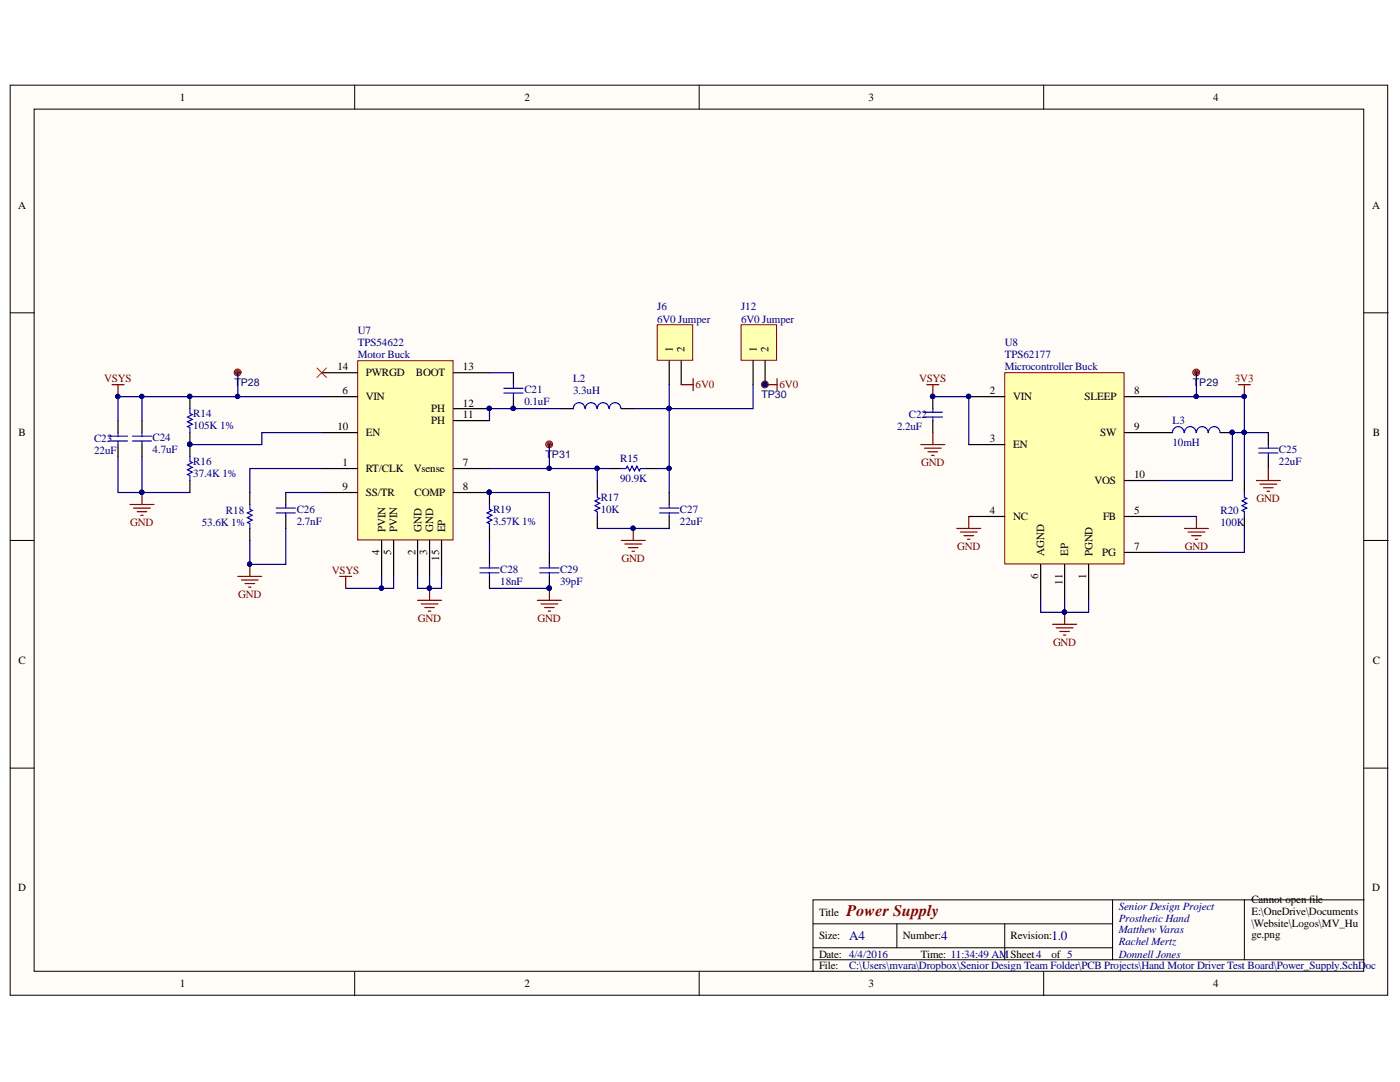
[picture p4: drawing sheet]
<svg xmlns="http://www.w3.org/2000/svg" width="279mm" height="216mm" viewBox="0 0 279 216" stroke-linecap="round" stroke-linejoin="round" font-family="sans-serif">
<defs><g id="words">
<text font-size="3.2" fill="#800000" x="169" y="182.7">Power Supply</text>
<g font-size="2.6" fill="#000080">
<text x="169.5" y="187.6">A4</text>
<text x="187.8" y="187.6">4</text>
<text x="209.8" y="187.6">1.0</text>
</g>
<g font-size="2.2">
<text x="35.9" y="20.1">1</text>
<text x="104.7" y="20.1">2</text>
<text x="173.4" y="20.1">3</text>
<text x="242.1" y="20.1">4</text>
<text x="3.6" y="41.6">A</text>
<text x="273.9" y="41.6">A</text>
<text x="134.3" y="70.3" transform="rotate(-90 134.3 70.3)">1</text>
<text x="136.6" y="70.3" transform="rotate(-90 136.6 70.3)">2</text>
<text x="151" y="70.3" transform="rotate(-90 151 70.3)">1</text>
<text x="153.4" y="70.3" transform="rotate(-90 153.4 70.3)">2</text>
<text x="67.3" y="73.9">14</text>
<text x="73" y="75.1">PWRGD</text>
<text x="83" y="75.1">BOOT</text>
<text x="92.4" y="73.9">13</text>
<text x="68.4" y="78.7">6</text>
<text x="73" y="79.8">VIN</text>
<text x="86" y="82.3">PH</text>
<text x="92.4" y="83.5">11</text>
<text x="92.4" y="81.1">12</text>
<text x="197.6" y="78.7">2</text>
<text x="202.2" y="79.8">VIN</text>
<text x="216.4" y="79.8">SLEEP</text>
<text x="226.3" y="78.7">8</text>
<text x="3.7" y="87">B</text>
<text x="67.3" y="85.9">10</text>
<text x="73" y="87">EN</text>
<text x="86" y="84.7">PH</text>
<text x="197.6" y="88.2">3</text>
<text x="202.2" y="89.4">EN</text>
<text x="219.5" y="87">SW</text>
<text x="226.3" y="85.9">9</text>
<text x="273.9" y="87">B</text>
<text x="68.4" y="93">1</text>
<text x="73" y="94.2">RT/CLK</text>
<text x="82.6" y="94.2">Vsense</text>
<text x="92.4" y="93">7</text>
<text x="226.3" y="95.4">10</text>
<text x="68.4" y="97.8">9</text>
<text x="73" y="99">SS/TR</text>
<text x="82.7" y="99">COMP</text>
<text x="92.4" y="97.8">8</text>
<text x="218.4" y="96.6">VOS</text>
<text x="76.9" y="106.2" transform="rotate(-90 76.9 106.2)">PVIN</text>
<text x="79.3" y="106.2" transform="rotate(-90 79.3 106.2)">PVIN</text>
<text x="84.1" y="106.2" transform="rotate(-90 84.1 106.2)">GND</text>
<text x="86.5" y="106.2" transform="rotate(-90 86.5 106.2)">GND</text>
<text x="88.8" y="106.2" transform="rotate(-90 88.8 106.2)">EP</text>
<text x="197.6" y="102.6">4</text>
<text x="202.2" y="103.8">NC</text>
<text x="220.1" y="103.8">FB</text>
<text x="226.3" y="102.6">5</text>
<text x="75.7" y="110.8" transform="rotate(-90 75.7 110.8)">4</text>
<text x="78.1" y="110.8" transform="rotate(-90 78.1 110.8)">5</text>
<text x="82.9" y="110.8" transform="rotate(-90 82.9 110.8)">2</text>
<text x="85.3" y="110.8" transform="rotate(-90 85.3 110.8)">3</text>
<text x="87.6" y="111.9" transform="rotate(-90 87.6 111.9)">15</text>
<text x="208.4" y="111" transform="rotate(-90 208.4 111)">AGND</text>
<text x="213.2" y="111" transform="rotate(-90 213.2 111)">EP</text>
<text x="218" y="111" transform="rotate(-90 218 111)">PGND</text>
<text x="220" y="111">PG</text>
<text x="226.3" y="109.8">7</text>
<text x="207.2" y="115.6" transform="rotate(-90 207.2 115.6)">6</text>
<text x="212" y="116.6" transform="rotate(-90 212 116.6)">11</text>
<text x="216.8" y="115.6" transform="rotate(-90 216.8 115.6)">1</text>
<text x="3.7" y="132.5">C</text>
<text x="273.9" y="132.5">C</text>
<text x="3.6" y="177.9">D</text>
<text x="273.9" y="177.9">D</text>
<text x="163.5" y="182.7">Title</text>
<text x="249.8" y="180.2">Cannot open file</text>
<text x="249.8" y="182.5">E:\OneDrive\Documents</text>
<text x="249.8" y="184.9">\Website\Logos\MV_Hu</text>
<text x="163.5" y="187.4">Size:</text>
<text x="163.5" y="191.1">Date: 4/4/2016</text>
<text x="180.2" y="187.4">Number:</text>
<text x="183.8" y="191.1">Time: 11:34:49 AMSheet4</text>
<text x="201.7" y="187.4">Revision:</text>
<text x="209.8" y="191.1">of 5</text>
<text x="249.8" y="187.3">ge.png</text>
<text x="35.9" y="197">1</text>
<text x="104.7" y="197">2</text>
<text x="163.5" y="193.4">File:</text>
<text x="173.4" y="197">3</text>
<text x="242.1" y="197">4</text>
</g>
<g font-size="2.2" fill="#000080">
<text x="131.1" y="61.9">J6</text>
<text x="131.1" y="64.4">6V0 Jumper</text>
<text x="147.9" y="61.9">J12</text>
<text x="147.9" y="64.4">6V0 Jumper</text>
<text x="71.4" y="71.5">Motor Buck</text>
<text x="71.4" y="66.7">U7</text>
<text x="71.4" y="69.1">TPS54622</text>
<text x="200.5" y="69.1">U8</text>
<text x="200.5" y="71.5">TPS62177</text>
<text x="114.4" y="76.3">L2</text>
<text x="200.5" y="73.9">Microcontroller Buck</text>
<text x="38.6" y="83.2">R14</text>
<text x="104.7" y="78.4">C21</text>
<text x="104.7" y="80.9">0.1uF</text>
<text x="114.4" y="78.7">3.3uH</text>
<text x="181.4" y="83.5">C22</text>
<text x="18.8" y="88.2">C23</text>
<text x="30.5" y="88">C24</text>
<text x="38.6" y="85.6">105K 1%</text>
<text x="179" y="85.9">2.2uF</text>
<text x="234" y="84.7">L3</text>
<text x="234" y="89">10mH</text>
<text x="18.8" y="90.7">22uF</text>
<text x="30.5" y="90.4">4.7uF</text>
<text x="38.6" y="92.8">R16</text>
<text x="38.6" y="95.2">37.4K 1%</text>
<text x="123.8" y="92.3">R15</text>
<text x="255.3" y="90.4">C25</text>
<text x="255.3" y="92.8">22uF</text>
<text x="119.9" y="100">R17</text>
<text x="123.8" y="96.2">90.9K</text>
<text x="40.3" y="105">53.6K 1%</text>
<text x="45.1" y="102.6">R18</text>
<text x="59.2" y="102.3">C26</text>
<text x="59.2" y="104.7">2.7nF</text>
<text x="98.4" y="102.3">R19</text>
<text x="98.4" y="104.7">3.57K 1%</text>
<text x="119.9" y="102.3">10K</text>
<text x="135.7" y="102.3">C27</text>
<text x="135.7" y="104.7">22uF</text>
<text x="243.6" y="102.6">R20</text>
<text x="243.6" y="105">100K</text>
<text x="99.8" y="114.3">C28</text>
<text x="99.8" y="116.7">18nF</text>
<text x="111.8" y="114.3">C29</text>
<text x="111.8" y="116.7">39pF</text>
<text x="223.3" y="181.5">Senior Design Project</text>
<text x="223.3" y="183.9">Prosthetic Hand</text>
<text x="223.3" y="186.2">Matthew Varas</text>
<text x="223.3" y="188.6">Rachel Mertz</text>
<text x="223.3" y="191.1">Donnell Jones</text>
<text x="169.5" y="193.4">C:\Users\mvara\Dropbox\Senior Design Team Folder\PCB Projects\Hand Motor Driver Test Board\Power_Supply.SchD</text>
<text x="272.6" y="193.4">oc</text>
</g>
<g font-size="2.2" fill="#800000">
<text x="20.8" y="76.3">VSYS</text>
<text x="138.8" y="77.5">6V0</text>
<text x="155.6" y="77.5">6V0</text>
<text x="183.4" y="76.3">VSYS</text>
<text x="246.5" y="76.3">3V3</text>
<text x="183.8" y="93">GND</text>
<text x="250.8" y="100.2">GND</text>
<text x="26" y="105">GND</text>
<text x="124" y="112.2">GND</text>
<text x="191" y="109.8">GND</text>
<text x="236.5" y="109.8">GND</text>
<text x="47.5" y="119.3">GND</text>
<text x="66.2" y="114.5">VSYS</text>
<text x="83.4" y="124.1">GND</text>
<text x="107.3" y="124.1">GND</text>
<text x="210.2" y="128.9">GND</text>
</g>
<g font-size="2.1" fill="#070e75">
<text x="46.8" y="77.1">T</text>
<text x="48.1" y="77.1">P28</text>
<text x="238.1" y="77.1">T</text>
<text x="239.3" y="77.1">P29</text>
<text x="151.9" y="79.4">TP30</text>
<text x="108.9" y="91.3">T</text>
<text x="110.2" y="91.3">P31</text>
</g>
</g></defs>
<g fill="#fffcf8" stroke="#000" stroke-width=".2">
<path d="M2 17h274.9v181.6h-274.9z"/>
<path d="M6.8 21.8h265.4v172h-265.4z"/>
</g>
<g fill="none" stroke="#000" stroke-width=".2">
<path d="M70.8 17v4.8M139.5 17v4.8M208.3 17v4.8M2 62.4h4.8M272.3 62.4h4.7M2 107.8h4.8M272.3 107.8h4.7M2 153.3h4.8M272.3 153.3h4.7M222 179.6v11.9M248.3 179.6h-86v14.3M272.3 179.6h-24v11.9"/>
<path d="M70.8 193.9v4.8M139.5 193.9v4.8M162.3 184.3h59.7M162.3 191.5h110M162.3 189.1h59.7M179 184.3v4.8M200.5 184.3v7.2M208.3 193.9v4.8"/>
</g>
<path d="M200.5 74.4h23.8v38.1h-23.8z" fill="#ffffb0" stroke="#800000" stroke-width=".2"/>
<g fill="none" stroke="#000" stroke-width=".24">
<path d="M186.2 79.2v2.3M193.3 79.2h7.2M224.4 79.2h7.2M186.2 83.9v2.4M193.3 88.7h7.2M224.4 86.3h9.6M224.4 95.9h7.2M243.6 86.3h2.4M248.3 95.9v2.4M253.1 86.3v2.4M253.1 91.1v2.4M193.3 103.1h7.2"/>
<path d="M207.7 112.6v7.2M212.5 112.6v7.2M217.3 112.6v7.2M224.4 103.1h7.2M224.4 110.2h7.2M248.3 103.1v2.3"/>
</g>
<g fill="#000080" stroke="#000080" stroke-width=".2">
<circle cx="193.3" cy="79.1" r=".43"/>
<circle cx="245.9" cy="86.3" r=".43"/>
<circle cx="186.1" cy="79.1" r=".43"/>
<circle cx="212.4" cy="122.1" r=".43"/>
<circle cx="248.3" cy="86.3" r=".43"/>
<circle cx="238.7" cy="79.1" r=".43"/>
<circle cx="248.3" cy="79.1" r=".43"/>
</g>
<g fill="none" stroke="#00f" stroke-width=".24">
<path d="M184.3 82.3h3.8M184.3 83.2h3.8M186.2 81.5v.8M186.2 83.2v.7M236.3 86.3a1.15 1.15 0 0 0-1.2-1.2 1.15 1.15 0 0 0-1.1 1.2M238.7 86.3a1.15 1.15 0 0 0-1.2-1.2 1.15 1.15 0 0 0-1.1 1.2M241.1 86.3a1.15 1.15 0 0 0-1.2-1.2 1.15 1.15 0 0 0-1.1 1.2M243.5 86.3a1.15 1.15 0 0 0-1.2-1.2 1.15 1.15 0 0 0-1.1 1.2M248.3 98.3v.9l.5 .3-.9 .4 .9 .5-.9 .5 .9 .5-.9 .5 .4 .2v1M251.2 89.4h3.8M251.2 90.4h3.8M253.1 88.7v.7"/>
<path d="M253.1 90.4v.7"/>
</g>
<path d="M186.2 79.2h7.1v9.5M231.6 79.2h16.7v7.1h4.8M231.6 95.9h14.4v-9.6h2.3v9.6M207.7 119.8v2.4h4.8M212.5 119.8v2.4h4.8v-2.4M231.6 103.1h7.2M248.3 105.4v4.8h-16.7" fill="none" stroke="#000080" stroke-width=".24"/>
<g fill="none" stroke="#800000" stroke-width=".24">
<path d="M185 76.8h2.4M186.2 76.8v2.4M183.8 88.7h4.8M184.5 89.4h3.3M185.2 90.1h1.9M185.9 90.9h.5M186.2 86.3v2.4M250.7 95.9h4.8M251.5 96.6h3.3M252.2 97.3h1.9M252.9 98h.5M253.1 93.5v2.4"/>
<path d="M190.9 105.4h4.8M191.7 106.2h3.3M192.4 106.9h1.9M193.1 107.6h.5M193.3 103.1v2.3M236.4 105.4h4.8M237.1 106.2h3.4M237.8 106.9h1.9M238.5 107.6h.5M238.8 103.1v2.3M210.1 124.6h4.8M210.8 125.3h3.3"/>
<path d="M211.5 126h1.9M212.2 126.7h.5M212.5 122.2v2.4"/>
</g>
<path d="M71.4 72h19v35.7h-19z" fill="#ffffb0" stroke="#800000" stroke-width=".2"/>
<g fill="none" stroke="#000" stroke-width=".24">
<path d="M37.9 79.2v2.3M64.2 79.2h7.2M64.2 74.4h7.2M90.5 74.4h7.2M102.5 74.4v2.4M102.5 79.2v2.3M152.7 76.8h.2M23.6 83.9v2.4M23.6 88.7v2.4M28.3 83.9v2.4M28.3 88.7v2.4M37.9 86.3v4.8"/>
<path d="M37.9 95.9v2.4M49.9 98.3v2.4M57 98.3v2.4M64.2 93.5h7.2M64.2 98.3h7.2M64.2 86.3h7.2M90.5 93.5h7.2M90.5 98.3h7.2v2.4M90.5 83.9h7.2M90.5 81.5h7.2M112 81.5h2.4M119.2 95.9v2.4"/>
<path d="M121.6 93.5h2.4M124 81.5h2.4M128.8 93.5h2.4M133.6 98.3v2.4M49.9 105.4v2.4M57 103.1v2.3M76.2 107.8v7.2M78.6 107.8v7.2M83.3 107.8v7.2M85.7 107.8v7.2M88.1 107.8v7.2M97.7 105.4v2.4"/>
<path d="M97.7 110.2v2.4M97.7 115v2.4M109.6 110.2v2.4M109.6 115v2.4M119.2 103.1v2.3M133.6 103.1v2.3"/>
</g>
<g fill="#000080" stroke="#000080" stroke-width=".2">
<circle cx="97.6" cy="98.2" r=".43"/>
<circle cx="97.6" cy="81.5" r=".43"/>
<circle cx="23.5" cy="79.1" r=".43"/>
<circle cx="37.9" cy="88.7" r=".43"/>
<circle cx="37.9" cy="79.1" r=".43"/>
<circle cx="28.3" cy="98.2" r=".43"/>
<circle cx="28.3" cy="79.1" r=".43"/>
<circle cx="49.8" cy="112.6" r=".43"/>
<circle cx="85.7" cy="117.4" r=".43"/>
<circle cx="102.4" cy="81.5" r=".43"/>
<circle cx="109.6" cy="117.4" r=".43"/>
<circle cx="133.5" cy="93.4" r=".43"/>
<circle cx="119.2" cy="93.4" r=".43"/>
<circle cx="126.3" cy="105.4" r=".43"/>
<circle cx="152.6" cy="76.7" r=".43"/>
<circle cx="248.3" cy="79.1" r=".43"/>
<circle cx="76.1" cy="117.4" r=".43"/>
</g>
<g fill="none" stroke="#800000" stroke-width=".24">
<path d="M22.4 76.8h2.3M23.6 76.8v2.4M152.7 76.8h2.4M155.1 75.6v2.4M247.1 76.8h2.4M248.3 76.8v2.4M28.3 98.3v2.4M25.9 100.7h4.8M26.7 101.4h3.3M27.4 102.1h1.9M28.1 102.8h.5M47.5 115h4.7"/>
<path d="M48.2 115.7h3.3M48.9 116.4h1.9M49.6 117.2h.5M49.9 112.6v2.4M67.8 115h2.4M69 115v2.4M83.3 119.8h4.8M85.7 117.4v2.4M107.3 119.8h4.7M109.6 117.4v2.4M124 107.8h4.8M124.7 108.6h3.4"/>
<path d="M125.4 109.3h1.9M126.1 110h.5M126.4 105.4v2.4M84.1 120.5h3.3M84.8 121.2h1.9M85.5 121.9h.5M108 120.5h3.3M108.7 121.2h1.9M109.4 121.9h.5"/>
</g>
<g fill="none" stroke="#00f" stroke-width=".24">
<path d="M100.6 77.5h3.8M100.6 78.4h3.8M102.5 76.8v.7M102.5 78.4v.8M21.6 87h3.9M21.6 88h3.9M23.6 86.3v.7M23.6 88v.7M26.4 87h3.8M26.4 88h3.8M28.3 86.3v.7M28.3 88v.7"/>
<path d="M37.9 81.5v1l.5 .2-1 .5 1 .5-1 .5 1 .4-1 .5 .5 .3v.9M37.9 91.1v1l.5 .2-1 .5 1 .5-1 .4 1 .5-1 .5 .5 .2v1M116.7 81.5a1.15 1.15 0 0 0-1.1-1.2 1.15 1.15 0 0 0-1.2 1.2M119.1 81.5a1.15 1.15 0 0 0-1.1-1.2 1.15 1.15 0 0 0-1.2 1.2M119.2 98.3v.9l.5 .3-1 .4 1 .5-1 .5 1 .5-1 .5 .5 .2v1M121.5 81.5a1.15 1.15 0 0 0-1.1-1.2 1.15 1.15 0 0 0-1.2 1.2M123.9 81.5a1.15 1.15 0 0 0-1.2-1.2 1.15 1.15 0 0 0-1.1 1.2M124 93.5h.9l.3-.5 .5 1 .4-1 .5 1 .5-1 .5 1 .2-.5h1M49.9 100.7v.9l.4 .3-.9 .4 .9 .5-.9 .5 .9 .5-.9 .5 .5 .2v.9M55.1 101.4h3.8M55.1 102.3h3.8M57 100.7v.7"/>
<path d="M57 102.3v.8M95.8 113.3h3.8M95.8 114.3h3.8M97.7 100.7v.9l.5 .3-1 .4 1 .5-1 .5 1 .5-1 .5 .5 .2v.9M97.7 112.6v.7M97.7 114.3v.7M107.7 113.3h3.9M107.7 114.3h3.9M109.6 112.6v.7M109.6 114.3v.7M131.6 101.4h3.9M131.6 102.3h3.9"/>
<path d="M133.6 100.7v.7M133.6 102.3v.8"/>
</g>
<g fill="none" stroke="#000080" stroke-width=".24">
<path d="M28.3 79.2v4.7M97.7 74.4h4.8M23.6 91.1v7.2h4.7v-7.2M28.3 98.3h9.6M57 98.3h7.2M64.2 86.3h-12v2.4h-14.3M64.2 93.5h-14.3v4.8M97.7 98.3h11.9v11.9M112 81.5h-14.3v2.4M119.2 93.5v2.4M131.2 93.5h2.4M57 105.4v7.2h-7.1v-4.8"/>
<path d="M76.2 115v2.4M78.6 115v2.4h-9.6M83.3 115v2.4h2.4v-2.4M88.1 115v2.4h-2.4M97.7 107.8v2.4M97.7 117.4h11.9M119.2 105.4h14.4"/>
</g>
<path d="M63.2 73.4l2 1.9M65.2 73.4l-2 1.9" fill="none" stroke="#f00" stroke-width=".2"/>
<circle cx="152.6" cy="76.7" r=".43" fill="#443c3e" stroke="#bf0000" stroke-width=".2"/>
<circle cx="152.6" cy="76.7" r=".67" fill="none" stroke="#bf0000" stroke-width=".24"/>
<circle cx="152.6" cy="76.7" r=".43" fill="#000080" stroke="#000080" stroke-width=".2"/>
<path d="M47.5 74.4h.2" fill="none" stroke="#000" stroke-width=".24"/>
<circle cx="47.4" cy="74.3" r=".43" fill="#443c3e" stroke="#bf0000" stroke-width=".2"/>
<circle cx="47.4" cy="74.3" r=".67" fill="none" stroke="#bf0000" stroke-width=".24"/>
<path d="M109.6 88.7h.3" fill="none" stroke="#000" stroke-width=".24"/>
<circle cx="109.6" cy="88.7" r=".43" fill="#443c3e" stroke="#bf0000" stroke-width=".2"/>
<circle cx="109.6" cy="88.7" r=".67" fill="none" stroke="#bf0000" stroke-width=".24"/>
<path d="M238.8 74.4h.2" fill="none" stroke="#000" stroke-width=".24"/>
<circle cx="238.7" cy="74.3" r=".43" fill="#443c3e" stroke="#bf0000" stroke-width=".2"/>
<circle cx="238.7" cy="74.3" r=".67" fill="none" stroke="#bf0000" stroke-width=".24"/>
<path d="M47.5 74.4v4.8M64.2 79.2h-40.6v4.7M238.8 74.4v4.8M97.7 93.5h23.9M109.6 88.7v4.8" fill="none" stroke="#000080" stroke-width=".24"/>
<g fill="#000080" stroke="#000080" stroke-width=".2">
<circle cx="23.5" cy="79.1" r=".43"/>
<circle cx="28.3" cy="79.1" r=".43"/>
<circle cx="37.9" cy="79.1" r=".43"/>
<circle cx="47.4" cy="79.1" r=".43"/>
<circle cx="119.2" cy="93.4" r=".43"/>
<circle cx="109.6" cy="93.4" r=".43"/>
<circle cx="238.7" cy="79.1" r=".43"/>
</g>
<path d="M131.2 64.8h7v7.1h-7z" fill="#ffffb0" stroke="#800000" stroke-width=".2"/>
<path d="M133.6 72v4.8M135.9 72v4.8" fill="none" stroke="#000" stroke-width=".24"/>
<path d="M147.9 64.8h7.1v7.1h-7.1z" fill="#ffffb0" stroke="#800000" stroke-width=".2"/>
<path d="M150.3 72v4.8M152.7 72v4.8" fill="none" stroke="#000" stroke-width=".24"/>
<g fill="#000080" stroke="#000080" stroke-width=".2">
<circle cx="152.6" cy="76.7" r=".43"/>
<circle cx="133.5" cy="81.5" r=".43"/>
<circle cx="133.5" cy="93.4" r=".43"/>
</g>
<path d="M133.6 76.8v4.7h16.7v-4.7M126.4 81.5h7.2v16.8" fill="none" stroke="#000080" stroke-width=".24"/>
<path d="M135.9 76.8h2.4M138.3 75.6v2.4" fill="none" stroke="#800000" stroke-width=".24"/>
<use href="#words"/>
</svg>
